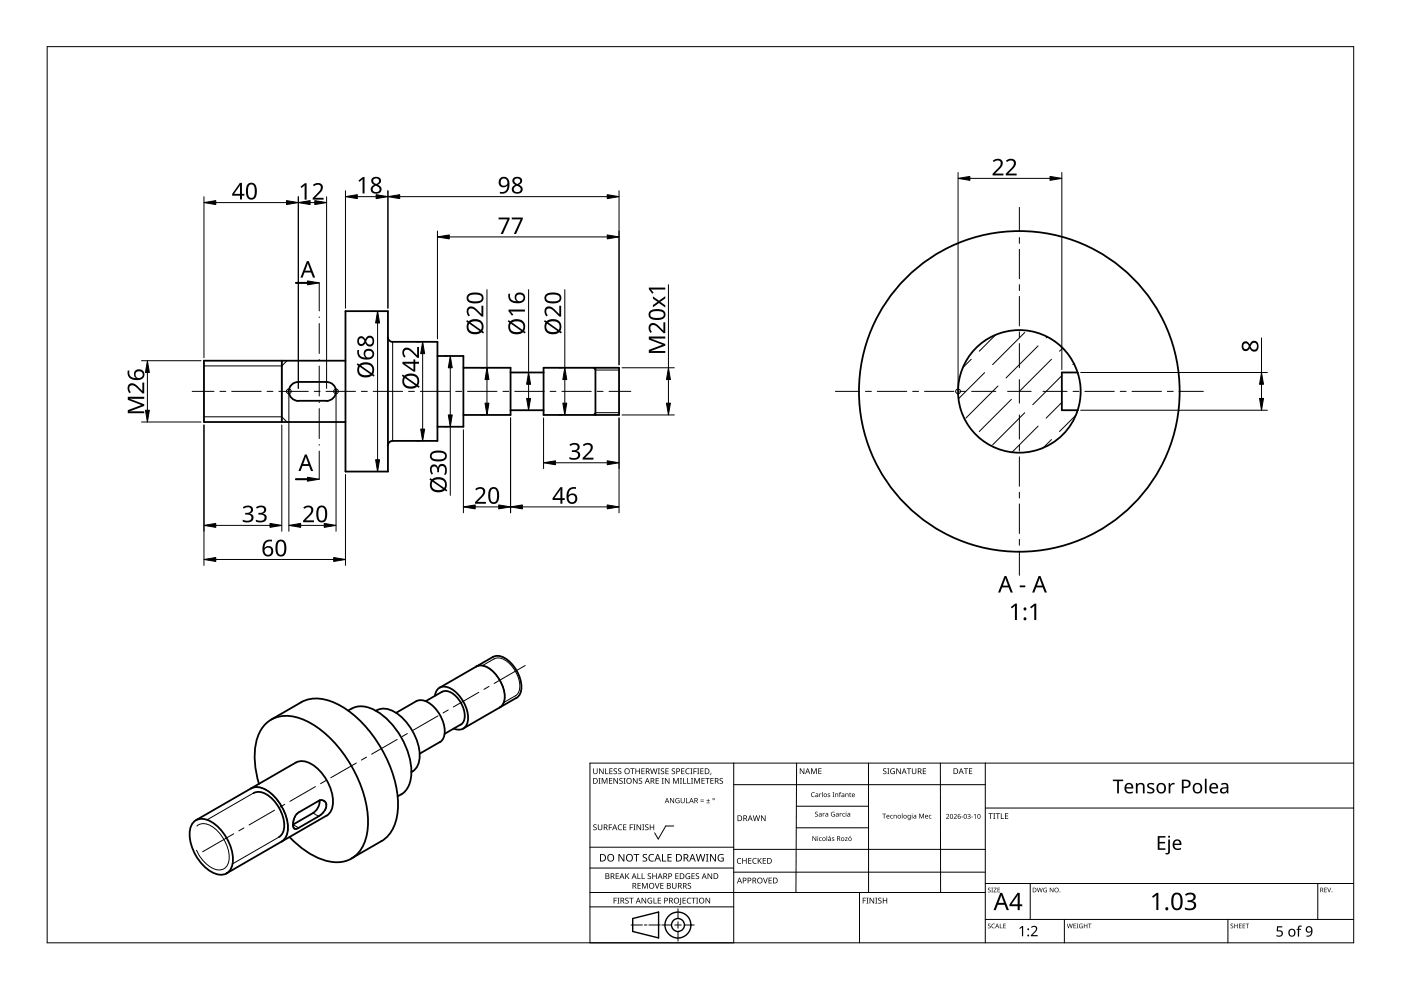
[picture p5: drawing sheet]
<svg xmlns="http://www.w3.org/2000/svg" width="297mm" height="210mm" viewBox="0 0 297 210" stroke-linecap="round" stroke-linejoin="round" font-family="sans-serif">
<g fill="none" stroke="#000" stroke-width=".38">
<path d="M73.2 76.5h-30v13h30M73.2 66h9v34h-9zM82.2 71.5a1.07 1.07 0 0 0 1 1M83.2 72.5h9.5v21h-9.5M92.7 75.5h5.5v15h-5.5M98.2 78h10v10h-10M108.2 79h7M115.2 78h16v10h-16zM228.5 79h-3.4v8h3.4M63.2 85a2.02 2.02 0 0 1-2-2 2.02 2.02 0 0 1 2-2h6a2.01 2.01 0 0 1 2 2 2.01 2.01 0 0 1-2 2M69.2 85h-6M83.2 93.5a1.04 1.04 0 0 0-1 1"/>
<path d="M108.2 87h7M63.8 148.9a8 8 0 0 1 8 .5 26.5 26.5 0 0 1 12.2 17.4 12.4 12.4 0 0 1-1.5 10.2l-1.6 1.4M63.9 148.9l-6.4 3.7M74.5 150.3a5.2 5.2 0 0 1 5.3 .5 16.2 16.2 0 0 1 7.4 13.9 5 5 0 0 1-2.2 3.8M74.6 150.2l-.8 .5M79.7 150.7a3.6 3.6 0 0 1 4 .3 11.7 11.7 0 0 1 5.2 10 3.3 3.3 0 0 1-1.5 2.6M88.2 148.7a3.4 3.4 0 0 1 3.9 1.3 6.7 6.7 0 0 1 1.9 6.4l-.7 1M88.3 148.7l-4.3 2.4M92.2 147.5a2.08 2.08 0 0 1 1.3-1.8 2.08 2.08 0 0 1 2.2 .4 7.7 7.7 0 0 1 3.5 6.8 2.02 2.02 0 0 1-3 1.6M93.2 145.8l11.3-6.5a3.4 3.4 0 0 1 3.9 1.3 6.7 6.7 0 0 1 1.9 6.4l-.8 1M93.3 157.3l-4.3 2.5M93.7 146.7a2.69 2.69 0 0 1 3.1 1 5.4 5.4 0 0 1 1.5 5.2l-.6 .7"/>
<path d="M93.7 146.7l-3.4 2M97.7 153.6l-3.4 2M109.5 147.9l-11.3 6.6M41 174.3a2.96 2.96 0 0 1 3.8-.1 10 10 0 0 1 4.5 8.8 2.57 2.57 0 0 1-3.8 2.2 9.5 9.5 0 0 1-5.2-9.6zM54.9 166.2a15.8 15.8 0 0 1 0-10.6 6.3 6.3 0 0 1 8.1-3.5 21.4 21.4 0 0 1 11.5 10.3 21.4 21.4 0 0 1 3.1 15.1 6.4 6.4 0 0 1-8.1 5.1 16.8 16.8 0 0 1-8.1-5.1M62.1 174.9h.1M67.7 169.7a2.97 2.97 0 0 1-1.4 2.7l-4.2 2.4M67.8 169.7a1.16 1.16 0 0 1 1.3 .5 1.16 1.16 0 0 1-.1 1.4l-1.1 1.3-4.6 2.6a.69 .69 0 0 1-.8 .2 .69 .69 0 0 1-.4-.8M67.8 169.7l-4.8 2.8-.6 1.1-.3 1.3M69.3 172.9a3.7 3.7 0 0 0 1.3-3.8 9.9 9.9 0 0 0-5.3-7.5 2.89 2.89 0 0 0-2.6 .1l-21.2 12.2M69.3 172.9l-21.3 12.3M80.9 178.3l-6.4 3.7"/>
<path d="M85.1 168.4l-.8 .4M87.4 163.6l-.2 .1"/>
<circle cx="216.1" cy="83" r="34"/>
<circle cx="216.1" cy="83" r="13"/>
</g>
<path d="M59.7 76.5v13M83.2 72.5v21M126.2 78v10M101 141.3a3.4 3.4 0 0 1 3.8 1.3 6.7 6.7 0 0 1 2 6.5l-.8 .9M53.2 167.2a3.6 3.6 0 0 1 4 .8 10.1 10.1 0 0 1 3.8 8.2 2.92 2.92 0 0 1-1.3 2.2M62.1 174.8l1.2 .7M66.4 172.4l1.2 .7" fill="none" stroke="#000" stroke-width=".21"/>
<path d="M60.9 76.5l-1.2 1.1h-16.5M125.8 78l.4 .5h5M43.2 88.4h16.5l1.2 1.1M131.2 87.5h-5l-.4 .5M104.8 139.7l-2.5 1.4M109.3 147.5l-2.5 1.4M53.8 168.1l-9.9 5.7M59.2 177.5l-9.9 5.7" fill="none" stroke="#000" stroke-width=".21"/>
<path d="M59.7 76.5v13M126.2 78v10M101 141.3a3.4 3.4 0 0 1 3.8 1.3 6.7 6.7 0 0 1 2 6.5l-.8 .9M53.2 167.2a3.6 3.6 0 0 1 4 .8 10.1 10.1 0 0 1 3.8 8.2 2.92 2.92 0 0 1-1.3 2.2M53.8 168.2a3.2 3.2 0 0 1 3.6 .9 8.1 8.1 0 0 1 2.7 6.9l-.5 1.1-.5 .4" fill="none" stroke="#000" stroke-width=".38"/>
<path d="M104.7 139.7a3 3 0 0 1 3.5 1.2 6.1 6.1 0 0 1 1.8 5.8l-.7 .8M41.7 175.1a2.48 2.48 0 0 1 3.4 .2 8.1 8.1 0 0 1 3.4 7.5 2.16 2.16 0 0 1-3.4 1.3 8.1 8.1 0 0 1-3.4-3.8" fill="none" stroke="#000" stroke-width=".21"/>
<g fill="none" stroke="#000" stroke-width=".21">
<path d="M205.9 76.2l-1.8 1.7M208.8 79l-5.6 5.5M211.1 71l-3.5 3.5M217.3 70.5l-6.8 6.8M220.1 73.3l-6.8 6.8M222 71.4l-.2 .2M222.9 76.2l-6.8 6.8M225.1 79.7l-6.1 6.1M225.3 73.8l-.7 .7M227.7 77.1l-.2 .2M211.6 81.8l-6.8 6.9M214.4 84.7l-6.8 6.8"/>
<path d="M217.3 87.5l-6.8 6.8M220.1 90.4l-5.5 5.5M222.9 93.2l-1.7 1.8M225.1 85.3l-3.3 3.4M228.1 88l-3.5 3.5"/>
</g>
<path d="M10 9.9h277v190h-277z" fill="none" stroke="#000" stroke-width=".21"/>
<g fill="none" stroke="#000" stroke-width=".21">
<path d="M125.1 179.6h30.5M142.8 175.1h-1.6l-1.6 2.8-.8-1.3M155.6 166.4h53.3M155.6 161.8v38.1h-30.5v-38.1h161.9M168.9 161.8l-.1 27.4M184.1 161.8l.1 27.4M184.1 170.9h-15.3M184.1 175.5h-15.3M199.4 161.8v27.4M208.9 161.8v38.1M287 171.3h-78.1M125.1 192.3h30.5"/>
<path d="M125.1 189.2h83.8M133.8 196.1h2.4M136.6 196.1h.6M140 196.1h-2.4M140.3 196.1h2.1M143.1 196.1h1.3M143.7 195.4v1.4M143.7 197.5v2M143.7 192.7v2M147.2 196.1h-2.1M155.5 184.9h53.4M155.6 180.1h53.3"/>
<path d="M155.6 184h-30.5M182.2 189.2v10.7M218.4 187.3v7.6M225.7 194.9v5M260.3 194.9v5M279.4 187.3v7.6M287 194.9h-78.1M287 187.3h-78.1"/>
</g>
<g fill="#000">
<path d="M125.8 174.9l.5-.1h.2l-.1 .2a.25 .25 0 0 0-.3-.1 .25 .25 0 0 0 0 .4 .42 .42 0 0 1 .4 .5 .42 .42 0 0 1-.7 .2v-.1a.27 .27 0 0 0 .5 0 .27 .27 0 0 0-.1-.4l-.4-.2zM125.8 162.9h.1v.8a.32 .32 0 0 0 .3 .3 .32 .32 0 0 0 .3-.3v-.8h.2v.8a.47 .47 0 0 1-.5 .4 .47 .47 0 0 1-.4-.4zM126.9 165h.4l-.1 .1v1l.1 .1h-.4l.1-.1v-1zM126.8 174.8h.1v.8a.32 .32 0 0 0 .3 .3 .32 .32 0 0 0 .3-.3v-.8h.2v.8a.47 .47 0 0 1-.5 .4 .47 .47 0 0 1-.4-.4zM127 162.9h.2l.6 1v-1h.2v1.2h-.2l-.7-1 .1 1h-.2zM127.6 165h.2l.4 1 .4-1h.2v1.2h-.2v-1.1l-.4 1.1h-.1l-.4-1.1v1.1h-.1zM128.3 162.9h.2v1.1h.5v.1h-.7zM129.1 174.8h.7v.1h-.6v.5h.5v.1h-.5v.5h-.1zM129.1 165h.7v.1h-.5v.4h.5v.1h-.5v.4h.5v.2h-.7zM129.2 162.9h.7v.1h-.5v.4h.4v.2h-.4v.4h.5v.1h-.7zM130.1 163l.5-.1 .2 .1v.1a.25 .25 0 0 0-.4-.1 .25 .25 0 0 0 0 .4 .42 .42 0 0 1 .4 .5 .42 .42 0 0 1-.7 .2v-.1a.27 .27 0 0 0 .5 0 .27 .27 0 0 0-.1-.4l-.4-.2zM130.1 165h.1l.7 1v-1h.1v1.2h-.2l-.6-1v1h-.1z"/>
<path d="M131.1 175l.5-.2 .3 .1-.1 .1a.49 .49 0 0 0-.7 .4 .49 .49 0 0 0 .8 .4 .57 .57 0 0 1-.8 0 .57 .57 0 0 1 0-.8zM131.1 163l.4-.1 .2 .1v.1a.25 .25 0 0 0-.4-.1 .25 .25 0 0 0 0 .4 .42 .42 0 0 1 .4 .5 .42 .42 0 0 1-.6 .2v-.1a.27 .27 0 0 0 .4 0 .27 .27 0 0 0-.1-.4l-.3-.2zM131.4 165.1l.4-.2 .2 .1v.1a.25 .25 0 0 0-.4-.1 .25 .25 0 0 0 0 .4l.4 .2v.4l-.4 .2-.3-.1 .1-.1a.27 .27 0 0 0 .4 .1 .27 .27 0 0 0-.1-.4l-.4-.3zM132.2 165h.4l-.1 .1v1l.1 .1h-.4l.1-.1v-1zM132.1 174.8h.7v.1h-.5v.4h.5v.1h-.5v.5h.5v.1h-.7zM133.5 174.8h.7v.1h-.5v.5h.5v.1h-.5v.5h-.2zM133.6 162.9h.9v.1h-.3v1.1h-.2v-1.1h-.4zM134.3 174.8h.4l-.1 .1v1l.1 .1h-.4l.1-.1v-1zM134.2 165h.2l.6 1v-1h.2v1.2h-.2l-.7-1v1h-.1zM134.7 162.9h.2v.5h.6v-.5h.2v1.2h-.2v-.5h-.6v.5h-.2zM135 174.8h.1l.7 1v-1h.1v1.2h-.2l-.6-1v1h-.1zM135.5 165.1l.4-.2 .2 .1v.1a.25 .25 0 0 0-.4-.1 .25 .25 0 0 0 0 .4l.4 .2v.4l-.4 .2-.3-.1 .1-.1a.27 .27 0 0 0 .4 .1 .27 .27 0 0 0-.1-.4l-.3-.3z"/>
<path d="M136.2 174.8h.4l-.1 .1v1l.1 .1h-.4l.1-.1v-1zM136 162.9h.7v.1h-.6v.4h.5v.2h-.5v.4h.6v.1h-.7zM136.8 174.9l.4-.1h.3l-.1 .2a.25 .25 0 0 0-.3-.1 .25 .25 0 0 0 0 .4 .42 .42 0 0 1 .4 .5 .42 .42 0 0 1-.7 .2v-.1a.27 .27 0 0 0 .5 0 .27 .27 0 0 0-.1-.4l-.4-.2zM137.8 174.8h.1v.5h.6v-.5h.2v1.2h-.2v-.6h-.6v.6h-.1zM137.8 162.9h.2l.3 1 .2-1h.2l.3 1 .2-1h.2l-.3 1.2h-.2l-.3-1-.3 1h-.1zM139 165h.7v.1h-.5v.4h.5v.1h-.5v.4h.5v.2h-.7zM139.5 162.9h.4l-.1 .1v1l.1 .1h-.4l.1-.1v-1zM140.3 165h.4l-.1 .1v1l.1 .1h-.4l.1-.1v-1zM140.1 163l.5-.1 .2 .1v.1a.25 .25 0 0 0-.4-.1 .25 .25 0 0 0 0 .4 .42 .42 0 0 1 .4 .5 .42 .42 0 0 1-.7 .2l.1-.1a.27 .27 0 0 0 .4 0 .27 .27 0 0 0-.1-.4l-.4-.2zM141.1 162.9h.7v.1h-.6v.4h.5v.2h-.5v.4h.6v.1h-.7zM141 165h.1l.7 1v-1h.1v1.2h-.1l-.7-1v1h-.1zM142.1 169.2h.1l.6 .9v-.9h.1v1.1h-.1l-.6-.9v.9h-.1z"/>
<path d="M142.5 163l.4-.1 .2 .1v.1a.25 .25 0 0 0-.4-.1 .25 .25 0 0 0 0 .4 .42 .42 0 0 1 .4 .5 .42 .42 0 0 1-.6 .2v-.1a.27 .27 0 0 0 .4 0 .27 .27 0 0 0-.1-.4l-.4-.2zM142.7 165h.2l.4 1 .4-1h.2v1.2h-.1v-1.1l-.4 1.1h-.2l-.4-1.1v1.1h-.1zM143.3 169.3l.5-.1 .3 .1-.1 .1a.45 .45 0 0 0-.7 .3 .45 .45 0 0 0 .6 .5v-.4h-.2v-.1h.4v.6a.6 .6 0 0 1-.8-.2 .6 .6 0 0 1 0-.8zM144.2 165h.4l-.2 .1v1l.2 .1h-.4l.1-.1v-1zM144.8 165h.2v1h.5v.2h-.7zM144.4 162.9h.7v.1h-.5v.4h.5v.2h-.5v.4h.5v.1h-.7zM144.3 169.2h.2v.7a.28 .28 0 0 0 .2 .3 .28 .28 0 0 0 .3-.3v-.7h.2v.7a.42 .42 0 0 1-.5 .4 .42 .42 0 0 1-.4-.4zM145.5 169.2h.1v1h.5v.1h-.6zM145.7 165h.2v1h.5v.2h-.7zM145.5 163.1l.3-.2 .4 .1v.1l-.3-.1a.49 .49 0 0 0-.4 .7 .49 .49 0 0 0 .7 .3 .57 .57 0 0 1-.8-.1 .57 .57 0 0 1 0-.8zM146.4 162.9h.4l-.1 .1v1l.1 .1h-.4l.1-.1v-1zM146.5 165h.5l-.2 .1v1l.2 .1h-.5l.2-.1v-1z"/>
<path d="M147 162.9h.7v.1h-.5v.5h.5v.1h-.5v.5h-.2zM147.2 165h.2l.4 1 .4-1h.2v1.2h-.2l.1-1.1-.5 1.1h-.1l-.4-1.1v1.1h-.1zM147.8 162.9h.5l-.2 .1v1l.2 .1h-.5l.2-.1v-1zM148.5 169.9h.7v.1h-.7zM148.5 169.5h.7v.2h-.7zM148.5 162.9h.7v.1h-.6v.4h.5v.2h-.5v.4h.6v.1h-.7zM148.7 165h.7v.1h-.5v.4h.5v.1h-.5v.4h.5v.2h-.7zM149.8 170.2h.7v.1h-.7zM149.5 165h.9v.1h-.3v1.1h-.2v-1.1h-.4zM150.1 169.4l.1 .3h.3l-.3 .1v.3l-.1-.3h-.3l.3-.1zM150.7 163.9h.1l-.2 .4zM150.6 165h.7v.1h-.5v.4h.5v.1h-.5v.4h.5v.2h-.7z"/>
<path d="M152.6 165.1l.4-.2 .3 .1-.1 .1a.25 .25 0 0 0-.4-.1 .25 .25 0 0 0 0 .4l.4 .2 .1 .4-.4 .2-.4-.1 .1-.1a.27 .27 0 0 0 .5 .1 .27 .27 0 0 0-.1-.4l-.4-.3zM159.6 172.9h.2l.2 1 .3-1h.2l.2 1 .3-1h.2l-.4 1.2h-.1l-.3-1-.3 1h-.2zM161.3 172.9h.2l.7 1v-1h.1v1.2h-.2l-.6-1v1h-.2zM169.6 162.9h.2l.6 1v-1h.1v1.2h-.1l-.7-1v1h-.1zM172.1 168.1l.4-.1h.2v.1a.41 .41 0 0 0-.6 .4 .41 .41 0 0 0 .6 .4 .48 .48 0 0 1-.7-.1 .48 .48 0 0 1 .1-.7zM172 162.9h.2l.4 1 .3-1h.3v1.2h-.2v-1l-.4 1h-.1l-.4-1.1v1.1h-.1zM172.3 177.3h.1l.5 .8v-.8h.2v1h-.2l-.5-.8v.8h-.1zM172.9 172.2l.3-.1 .2 .1v.1a.25 .25 0 0 0-.4-.1 .25 .25 0 0 0 0 .3 .25 .25 0 0 0 .3 .1l.1 .1a.33 .33 0 0 1-.1 .5 .33 .33 0 0 1-.5-.2 .25 .25 0 0 0 .4 .1 .25 .25 0 0 0 0-.4l-.4-.2zM173.3 177.5h.1v.8h-.1zM173.7 177.6l.4-.1 .1 .2a.28 .28 0 0 0-.4 .2 .28 .28 0 0 0 .4 .3 .36 .36 0 0 1-.5 0 .36 .36 0 0 1 0-.6zM173.7 168.2l.1 .2 .4-.2-.3 .3-.1 .5h-.1zM173.5 162.9h.7v.1h-.5v.4h.4v.1h-.4v.5h.5v.1h-.7z"/>
<path d="M174.3 167.9h.1v1.1h-.1zM174.4 172.4l.2 .1 .3-.1-.3 .2v.5h-.2zM175.2 177.2h.2v1.1h-.2zM175.9 177.2h.2l-.3 .2zM175.5 168.3h.5h-.4l.1 .2a.28 .28 0 0 1 .3 .2 .28 .28 0 0 1-.2 .3 .28 .28 0 0 1-.3-.1h.3a.2 .2 0 0 0 0-.3 .2 .2 0 0 0-.2 0zM176.3 172.2l.4-.1 .3 .1h-.1a.42 .42 0 0 0-.6 .4 .42 .42 0 0 0 .6 .4v-.3l-.2-.1h.3v.5a.56 .56 0 0 1-.7-.1 .56 .56 0 0 1 0-.8zM176.5 168h.4l-.1 .9 .1 .1h-.4l.1-.1zM176.4 177.6h.5l-.4 .1v.1a.28 .28 0 0 1 .4 .1 .28 .28 0 0 1-.2 .4 .28 .28 0 0 1-.3-.1h.3a.2 .2 0 0 0 0-.2 .2 .2 0 0 0-.2-.1zM177.1 168.2l.1 .1a.29 .29 0 0 1 .3-.1 .29 .29 0 0 1 .2 .3v.5h-.1v-.5a.21 .21 0 0 0-.3-.2 .21 .21 0 0 0-.1 .3v.4h-.1zM178 168l.4-.1-.3 .2 .2 .2h-.2v.7h-.1v-.7h-.1zM178 172.4l.2 .1 .3-.1-.3 .2v.5h-.2zM178.7 172.5l.3-.1 .1 .1a.28 .28 0 0 0-.4 .3 .28 .28 0 0 0 .4 .2l-.1 .1-.3-.1z"/>
<path d="M179.3 172.4h.1v.7h-.1zM179.2 177.5h.5l-.4 .7 .4 .1h-.5l.4-.7zM179.2 168.2l.2 .1a.29 .29 0 0 1 .3-.1 .29 .29 0 0 1 .2 .3v.5h-.1v-.5a.21 .21 0 0 0-.3-.2 .21 .21 0 0 0-.1 .3v.4h-.2zM180.2 177.2h.2l-.3 .2zM180.2 168.1l.1 .1h.2l-.2 .1v.5l.2 .2-.3-.1-.2-.6zM187.1 172.5h.7v.1h-.3v.9h-.1v-.9h-.3zM187.3 163l.4-.1 .2 .1v.1a.25 .25 0 0 0-.4-.1 .25 .25 0 0 0 0 .4 .42 .42 0 0 1 .4 .5 .42 .42 0 0 1-.6 .2v-.1a.27 .27 0 0 0 .4 0 .27 .27 0 0 0-.1-.4l-.3-.2zM188.1 162.9h.5l-.2 .1v1l.2 .1h-.5l.2-.1v-1zM188.8 172.9l.4-.1 .1 .1a.28 .28 0 0 0-.4 .3 .28 .28 0 0 0 .4 .2 .36 .36 0 0 1-.6 0 .36 .36 0 0 1 .1-.5zM188.9 163.1l.5-.2 .3 .1v.1a.5 .5 0 0 0-.8 .4 .5 .5 0 0 0 .7 .5v-.4h-.3v-.1h.4v.6a.66 .66 0 0 1-.8-.1 .66 .66 0 0 1 0-.9zM189.5 172.8l.1 .1a.29 .29 0 0 1 .3-.1 .29 .29 0 0 1 .2 .2v.5h-.1v-.4a.21 .21 0 0 0-.3-.2 .21 .21 0 0 0-.1 .2v.4h-.1zM190 162.9h.2l.7 1-.1-1h.2v1.2h-.2l-.6-1v1h-.2z"/>
<path d="M191.2 172.5h.1v1h-.1zM192.3 162.9h.9v.1h-.4v1.1h-.2v-1.1h-.3zM193.3 172.8h.2v.7h-.2zM193.3 162.9h.2v.8a.32 .32 0 0 0 .3 .3 .32 .32 0 0 0 .3-.3v-.8h.2v.8a.47 .47 0 0 1-.5 .4 .47 .47 0 0 1-.5-.4zM194.9 172.5h.2l.3 .9 .3-.9h.2v1h-.1v-.8l-.5 .8-.3-.9v.9h-.1zM195.7 162.9h.6v.1h-.5v.4h.5v.2h-.5v.4h.5v.1h-.6zM197 172.9l.3-.1 .1 .1a.28 .28 0 0 0-.3 .3 .28 .28 0 0 0 .4 .2 .36 .36 0 0 1-.6 0 .36 .36 0 0 1 .1-.5zM200.6 172.7a.37 .37 0 0 1 .6 0 .37 .37 0 0 1-.2 .6l-.3 .2h.6v.1h-.7l.2-.4a.27 .27 0 0 0 .3-.3 .27 .27 0 0 0-.4-.2zM202.2 172.7a.37 .37 0 0 1 .6 0 .37 .37 0 0 1-.2 .6l-.2 .2h.5v.1h-.7l.3-.4a.27 .27 0 0 0 .3-.3 .27 .27 0 0 0-.5-.2zM203.8 173.2h.4v.1h-.4zM204.4 162.9h.9v.1h-.4v1.1h-.2v-1.1h-.3zM205.1 172.7a.32 .32 0 0 1 .5-.2 .32 .32 0 0 1 0 .6h-.1a.33 .33 0 0 1 .2 .5 .33 .33 0 0 1-.6-.2 .26 .26 0 0 0 .4 .2 .26 .26 0 0 0 0-.4l-.2-.2a.23 .23 0 0 0 .3-.1 .23 .23 0 0 0-.1-.3 .23 .23 0 0 0-.3 .2z"/>
<path d="M205.9 173.2h.4v.1h-.4zM205.4 162.9h.7v.1h-.5v.4h.5v.1h-.5v.5h.5v.1h-.7zM206.5 172.8l.3-.2v1h-.1v-.9zM209.6 172.4h.9v.2h-.4v1h-.1v-1h-.4zM210.6 172.4h.4l-.1 .1v1l.1 .1h-.4l.1-.1v-1zM211.1 172.4h.9v.2h-.4v1h-.1v-1h-.4zM212.2 172.4h.2v1.1h.5v.1h-.7zM213.1 172.4h.7v.2h-.6v.3h.5v.2h-.5v.4h.6v.1h-.7zM235.9 165.3h2.2v.3h-.9v2.6h-.3v-2.6h-1zM240.8 166h.3l.1 .3a.83 .83 0 0 1 .9-.3 .83 .83 0 0 1 .6 .8v1.4h-.4v-1.4a.59 .59 0 0 0-.7-.5 .59 .59 0 0 0-.4 .8v1.1h-.4zM243.3 166.2a1.29 1.29 0 0 1 1.4-.1l-.1 .3-.5-.1a.35 .35 0 0 0-.5 .1 .35 .35 0 0 0 .4 .5l.1 .1a.66 .66 0 0 1 .7 .7 .66 .66 0 0 1-.9 .6l-.7-.2v-.3l.7 .2 .5-.2v-.3l-.7-.3a.58 .58 0 0 1-.4-1zM247.8 166h.3v.4l.4-.4h.6l-.1 .3-.5 .1-.3 .3-.1 1.5h-.3z"/>
<path d="M130.1 190.3h.7v.2h-.5v.4h.4v.1h-.4v.6h-.2zM130.5 185.2h.7v.1h-.5v.4h.5v.1h-.5v.4h.5v.2h-.7zM130.9 190.3h.4l-.1 .2v.9l.1 .2h-.4l.1-.2v-.9zM131.1 181.1h.3l.8 1.3v-1.3h.2v1.6h-.3l-.8-1.4v1.4h-.2zM132.6 190.5l.4-.2 .3 .1-.1 .1a.25 .25 0 0 0-.4-.1 .25 .25 0 0 0 0 .4 .4 .4 0 0 1 .5 .3 .4 .4 0 0 1-.3 .5 .4 .4 0 0 1-.5-.2h.1a.27 .27 0 0 0 .5 .1 .27 .27 0 0 0-.1-.5l-.4-.2zM132.6 185.2h.1v.6l.6-.6h.1l-.4 .5 .5 .7h-.2l-.5-.6-.1 .6h-.1zM133.4 190.3h.9v.2h-.4v1.1h-.1v-1.1h-.4zM134.3 181.1h1.2v.2h-.5v1.4h-.2v-1.4h-.5zM135.2 185.2h.1v1h.5v.2h-.6zM135.2 187.2h.6v.1h-.5v.4h.5v.2h-.5v.4h.5v.1h-.6zM136 185.2h.2v1h.5v.2h-.7zM136.1 187.2h.2l.4 1 .4-1h.2v1.2h-.1v-1l-.4 1h-.2l-.4-1 .1 1h-.2z"/>
<path d="M136 190.3h.2l.7 1.1-.1-1.1h.2v1.3h-.2l-.6-1v1h-.2zM136.3 181.2l.4-.1h.5l-.2 .2a.33 .33 0 0 0-.5 .1 .33 .33 0 0 0 .4 .4 .49 .49 0 0 1 .3 .7 .49 .49 0 0 1-.8 .2l-.2-.1v-.2l.3 .1a.35 .35 0 0 0 .5-.2 .35 .35 0 0 0-.4-.4l-.3-.3zM137.4 190.5l.6-.2 .3 .1-.1 .1a.5 .5 0 0 0-.8 .4 .5 .5 0 0 0 .7 .5v-.3h-.3v-.2h.5v.6a.66 .66 0 0 1-.9-.1 .66 .66 0 0 1 0-.9zM137.4 185.3l.4-.2 .2 .1v.1a.25 .25 0 0 0-.4-.1 .25 .25 0 0 0 0 .4 .42 .42 0 0 1 .4 .6 .42 .42 0 0 1-.6 .2v-.2a.27 .27 0 0 0 .4 .1 .27 .27 0 0 0-.1-.4l-.3-.3zM137.7 181.3l.4-.2h.6l-.1 .2-.4-.1a.64 .64 0 0 0-.5 .9 .64 .64 0 0 0 .9 .3v.2a.83 .83 0 0 1-1-.3 .83 .83 0 0 1 .1-1zM138.6 190.3h.1v1.1h.5v.2h-.6zM138.8 187.2h.2l.3 1.1 .4-1.1h.1l-.4 1.2h-.1zM138.3 185.2h.2v.5h.6v-.5h.1v1.2h-.1v-.6h-.6v.6h-.2zM139.5 190.3h.6v.2h-.5v.4h.5v.1h-.5v.4h.5v.2h-.6zM140.4 181.1h.2v1.4h.7v.2h-.9zM140 187.2h.7v.1h-.5v.4h.5v.2h-.5v.4h.5v.1h-.7zM141.5 181.1h.9v.2h-.7v.4h.7v.2h-.7v.6h.7v.2h-.9z"/>
<path d="M142.5 187.2h.1v.8a.32 .32 0 0 0 .4 .3 .32 .32 0 0 0 .3-.3v-.8h.1v.8a.47 .47 0 0 1-.4 .4 .47 .47 0 0 1-.5-.4zM143.2 185.2h.7v.1h-.6v.4h.5v.1h-.5v.4h.6v.2h-.7zM144.2 190.3h.2v1.3l-.1 .2-.3 .1v-.2l.2-.1zM144.7 190.3h.7v.2h-.5v.4h.5v.1h-.5v.4h.5v.2h-.7zM145.5 185.3l.4-.2 .4 .1-.1 .1a.5 .5 0 0 0-.7 .4 .5 .5 0 0 0 .7 .5v-.3h-.3v-.2h.4v.6a.66 .66 0 0 1-.9-.1 .66 .66 0 0 1 .1-.9zM145.8 190.5l.3-.2 .4 .1v.1h-.3a.49 .49 0 0 0-.4 .6 .49 .49 0 0 0 .7 .3 .57 .57 0 0 1-.8 0 .57 .57 0 0 1 0-.8zM145.9 187.3l.4-.1 .2 .1v.1a.25 .25 0 0 0-.4-.1 .25 .25 0 0 0 0 .4l.4 .2v.3l-.4 .2h-.3l.1-.1a.27 .27 0 0 0 .4 0 .27 .27 0 0 0-.1-.4l-.4-.2zM146.6 190.3h.9v.2h-.4v1.1h-.1v-1.1h-.4zM146.6 185.2h.7v.1h-.5v.4h.5v.1h-.5v.4h.5v.2h-.7zM147.6 190.3h.4l-.1 .2v.9l.1 .2h-.4l.1-.2v-.9zM147.6 185.3l.4-.2 .2 .1v.1a.25 .25 0 0 0-.4-.1 .25 .25 0 0 0 0 .4 .42 .42 0 0 1 .4 .6 .42 .42 0 0 1-.7 .2l.1-.2a.27 .27 0 0 0 .4 .1 .27 .27 0 0 0-.1-.4l-.4-.3zM147.5 181.1h.2l.4 1.3 .3-1.3h.2l.4 1.3 .3-1.3h.2l-.4 1.6h-.2l-.4-1.4-.3 1.4h-.2z"/>
<path d="M149.7 181.1h.5l-.2 .1v1.3l.2 .2h-.5l.1-.2v-1.3zM149.6 190.3h.2l.6 1.1v-1.1h.2v1.3h-.2l-.7-1v1h-.1zM150 185.2h.2l.6 1v-1h.2v1.2h-.2l-.6-1v1h-.2zM150.5 181.1h.3l.8 1.3v-1.3h.2v1.6h-.2l-.9-1.4v1.4h-.2zM152.4 181.3l.7-.2h.3l-.1 .2a.65 .65 0 0 0-1 .5 .65 .65 0 0 0 .9 .7v-.5h-.3v-.2h.5v.8a.86 .86 0 0 1-1.1-.2 .86 .86 0 0 1 .1-1.1zM156.4 182.1l.3-.2 .5 .1-.1 .1-.3-.1a.49 .49 0 0 0-.4 .7 .49 .49 0 0 0 .7 .3 .57 .57 0 0 1-.8-.1 .57 .57 0 0 1 0-.8zM157.4 181.9h.1v.5h.7v-.5h.1v1.2h-.1v-.5h-.7v.5h-.1zM158.6 181.9h.7v.2h-.5v.3h.5v.2h-.5v.4h.5v.1h-.7zM159.7 182.1l.3-.2 .4 .1v.1l-.3-.1a.49 .49 0 0 0-.4 .7 .49 .49 0 0 0 .7 .3 .57 .57 0 0 1-.8-.1 .57 .57 0 0 1 0-.8zM160.7 181.9h.1v.6l.5-.6h.2l-.5 .5 .5 .7h-.1l-.5-.5-.1 .5h-.1zM161.8 186.1h.1l.4 1 .3-1h.2l-.4 1.2h-.2zM161.7 181.9h.7v.2h-.5v.3h.5v.2h-.5v.4h.5v.1h-.7z"/>
<path d="M163 186.1h.6v.1h-.5v.4h.5v.1h-.5v.5h.5v.1h-.6zM182.9 190.3h.7v.2h-.5v.4h.5v.1h-.5v.6h-.2zM183.7 190.3h.4l-.1 .2v.9l.1 .2h-.4l.1-.2v-.9zM184.4 190.3h.1l.7 1v-1h.1v1.3h-.1l-.7-1v1h-.1zM185.6 190.3h.4l-.1 .2v.9l.1 .2h-.4l.1-.2v-.9zM186.2 190.5l.5-.2 .2 .1v.1a.25 .25 0 0 0-.4-.1 .25 .25 0 0 0 0 .4l.4 .2v.4l-.4 .2-.3-.1v-.1a.27 .27 0 0 0 .5 .1 .27 .27 0 0 0-.1-.5l-.4-.2zM187.2 190.3h.1v.6h.6v-.6h.2v1.3h-.2v-.6h-.6v.6h-.1zM209.5 188.3l.3-.1 .2 .2a.24 .24 0 0 0-.3-.1 .24 .24 0 0 0-.1 .3 .24 .24 0 0 0 .3 .1l.2 .2-.1 .2-.4 .1-.2-.2a.23 .23 0 0 0 .4 .2 .23 .23 0 0 0 0-.4l-.3-.2zM209.5 195.9l.3-.1 .2 .2a.24 .24 0 0 0-.3-.1 .24 .24 0 0 0-.1 .3 .24 .24 0 0 0 .3 .1 .31 .31 0 0 1 0 .5 .31 .31 0 0 1-.5-.1 .23 .23 0 0 0 .4 .1 .23 .23 0 0 0 0-.4l-.3-.2zM210.2 188.2h.3l-.1 .1 .1 .9h-.3l.1-.1zM210.3 196l.4-.2 .2 .1v.1a.39 .39 0 0 0-.6 .3 .39 .39 0 0 0 .6 .4 .46 .46 0 0 1-.7-.1 .46 .46 0 0 1 .1-.6zM210.7 188.2h.6l-.5 .9h.5v.1h-.7l.5-.9h-.4z"/>
<path d="M212 195.8h.1v.9l.4 .1h-.5zM211.5 188.2h.5l-.4 .1v.3h.4l-.4 .1v.4l.4 .1h-.5zM212.7 195.8h.5l-.4 .1v.3h.4l-.4 .2v.3l.4 .1h-.5zM216.1 196.8l.6-.5h.2v2.2h-.2v-1.9l-.4 .4zM218.6 196.5a.76 .76 0 0 1 1.2 0 .76 .76 0 0 1-.3 1.2l-.6 .6h1.1v.2h-1.4v-.2l.7-.8a.52 .52 0 0 0 .3-.8 .52 .52 0 0 0-.9 0zM219.8 188.2h.2l.2 .8 .2-.8h.1l.3 .8 .2-.8h.1l-.3 1h-.1l-.2-.8-.3 .8h-.1zM221.3 188.3h.7h-.1a.4 .4 0 0 0-.6 .4 .4 .4 0 0 0 .6 .4v-.3l-.2-.1h.3v.5a.53 .53 0 0 1-.7-.2 .53 .53 0 0 1 0-.7zM222.6 188.2h.1l.5 .8v-.8h.1v1h-.1l-.5-.8v.8h-.1zM226.2 195.8h.1l.2 .9 .3-.9h.1l.2 .9 .2-.9h.1l-.2 1h-.1l-.3-.8-.2 .8h-.1zM227.6 195.8h.5l-.4 .1v.3h.4l-.4 .2v.3l.4 .1h-.5zM228.3 195.8h.3l-.1 .1 .1 .9h-.3l.1-.1zM228.9 196l.7-.1-.2 .1a.4 .4 0 0 0-.5 .3 .4 .4 0 0 0 .5 .4v-.3l-.2-.1h.4v.5a.53 .53 0 0 1-.7-.1 .53 .53 0 0 1 0-.7z"/>
<path d="M229.8 195.8h.1v.4h.5v-.4h.1v1h-.1v-.4h-.5v.4h-.1zM230.7 195.8h.7l-.3 .1v.9h-.1v-.9zM244.2 190.1l1-.8h.4v3.6h-.4v-3.1l-.7 .6zM245.5 177.3h1.6v.3h-1.3v.9h1.2v.3h-1.2v1.1h1.3v.3h-1.6zM247.7 178h.3v2.5a.62 .62 0 0 1-.9 .6v-.3h.4l.2-.2zM251.2 189.6a1.3 1.3 0 0 1 1.3-.4 1.3 1.3 0 0 1 1 1 .89 .89 0 0 1-.7 .9 .97 .97 0 0 1 .8 1 .97 .97 0 0 1-1.1 .9l-1.3-.2v-.4a1.29 1.29 0 0 0 1.9-.3 .74 .74 0 0 0-1-.8h-.3v-.4a.85 .85 0 0 0 .9-.1 .85 .85 0 0 0 .3-.8 1.07 1.07 0 0 0-1.5-.1zM260.9 195.9l.4-.1 .1 .2a.24 .24 0 0 0-.3-.1 .24 .24 0 0 0-.1 .3 .24 .24 0 0 0 .4 .1 .31 .31 0 0 1 0 .5 .31 .31 0 0 1-.5-.1 .23 .23 0 0 0 .3 .1 .23 .23 0 0 0 .1-.4l-.4-.2zM261.7 195.8h.1v.4h.5v-.4h.1v1h-.1v-.4h-.5v.4h-.1zM262.7 195.8h.5l-.4 .1v.3h.4l-.4 .2v.3l.4 .1h-.5zM263.5 195.8h.5l-.4 .1v.3h.4l-.4 .2v.3l.4 .1h-.5zM264.1 195.8h.7l-.3 .1v.9h-.1v-.9zM270.8 196.4h1.1v.2h-.9l-.1 .7 .4-.1a.73 .73 0 0 1 .7 1 .73 .73 0 0 1-1.1 .4l-.3-.1v-.3l.3 .1a.51 .51 0 0 0 .8-.3 .51 .51 0 0 0-.7-.5l-.3-.1z"/>
<path d="M275.3 196.4l.7-.1-.1 .2h-.3l-.1 .2-.1 .2h.5v.2h-.5v1.5h-.2v-1.5h-.3l.3-.2zM280.8 188.2h.5l-.4 .1v.3h.4l-.4 .1v.4l.4 .1h-.5zM281.4 188.2h.1l.3 .8 .3-.8h.1l-.3 1h-.1z"/>
<path d="M125.8 165h.3a.54 .54 0 0 1 .6 .6 .56 .56 0 0 1-.6 .6h-.3zM125.9 165.1v.9h.2a.43 .43 0 0 0 .5-.4 .41 .41 0 0 0-.5-.5z"/>
<path d="M128 174.8h.3a.35 .35 0 0 1 .5 .2 .35 .35 0 0 1-.3 .5l.4 .5h-.2l-.3-.5h-.2v.5h-.2zM128.2 174.9v.5h.1a.23 .23 0 0 0 .3-.2 .23 .23 0 0 0-.3-.3z"/>
<path d="M130.3 174.8h.1l.5 1.2h-.2l-.1-.4h-.5l-.2 .4h-.1zM130.3 175l-.2 .5h.4z"/>
<path d="M132.3 163.5a.61 .61 0 0 1 1.2 0 .61 .61 0 0 1-1.2 0zM132.7 163.1l-.1 .4a.45 .45 0 0 0 .5 .4 .45 .45 0 0 0 .3-.5 .45 .45 0 0 0-.5-.4z"/>
<path d="M132.7 165.6a.61 .61 0 0 1 1.2 0 .61 .61 0 0 1-1.2 0zM133.1 165.2a.47 .47 0 0 0-.1 .7 .47 .47 0 0 0 .7-.1 .45 .45 0 0 0 0-.6 .45 .45 0 0 0-.6 0z"/>
<path d="M136.9 162.9h.4a.35 .35 0 0 1 .4 .3 .35 .35 0 0 1-.2 .4l.3 .5h-.2l-.3-.5h-.2v.5h-.2zM137.1 163v.5h.2a.23 .23 0 0 0 .3-.2 .23 .23 0 0 0-.3-.3z"/>
<path d="M137.2 165h.1l.5 1.2h-.2l-.1-.4h-.5l-.1 .4h-.2zM137.2 165.1l-.2 .6h.4z"/>
<path d="M138 165h.3a.35 .35 0 0 1 .4 .2 .35 .35 0 0 1-.2 .4l.3 .6h-.2l-.3-.5h-.2v.5h-.1zM138.1 165.1v.4h.2a.23 .23 0 0 0 .3-.2 .23 .23 0 0 0-.3-.2z"/>
<path d="M141.4 169.2h.1l.4 1.1h-.1l-.2-.3h-.4l-.1 .3h-.2zM141.4 169.3l-.2 .5h.4z"/>
<path d="M143.4 162.9h.3a.41 .41 0 0 1 .5 .5 .41 .41 0 0 1-.6 .3v.4h-.2zM143.6 163v.5a.29 .29 0 0 0 .4-.2 .29 .29 0 0 0-.4-.3z"/>
<path d="M146.5 169.2h.2l.4 1.1h-.2l-.1-.3h-.4l-.2 .3h-.1zM146.6 169.3l-.2 .5h.4z"/>
<path d="M147.2 169.2h.3a.31 .31 0 0 1 .4 .2 .31 .31 0 0 1-.2 .4l.3 .5h-.1l-.3-.5h-.2v.5h-.2zM147.4 169.3v.4h.1a.21 .21 0 0 0 .3-.2 .21 .21 0 0 0-.3-.2z"/>
<path d="M149.4 162.9h.4a.61 .61 0 0 1 .6 .6 .61 .61 0 0 1-.6 .6h-.4zM149.6 163v1h.2a.48 .48 0 0 0 .4-.5 .48 .48 0 0 0-.4-.5z"/>
<path d="M151.1 169.4a.24 .24 0 0 1 .4 0 .24 .24 0 0 1-.4 0zM151.2 169.4a.15 .15 0 0 0 .3 0 .15 .15 0 0 0-.3 0z"/>
<path d="M151.6 165h.3a.35 .35 0 0 1 .4 .2 .35 .35 0 0 1-.2 .4l.3 .6h-.1l-.3-.5h-.3v.5h-.1zM151.7 165.1v.4h.2a.23 .23 0 0 0 .3-.2 .23 .23 0 0 0-.3-.2z"/>
<path d="M156.4 172.9h.3a.61 .61 0 0 1 .6 .6 .61 .61 0 0 1-.6 .6h-.3zM156.5 173v1h.2a.43 .43 0 0 0 .5-.5 .41 .41 0 0 0-.5-.5z"/>
<path d="M157.6 172.9h.4a.35 .35 0 0 1 .4 .2 .35 .35 0 0 1-.2 .4l.3 .6h-.2l-.3-.5h-.2v.5h-.2zM157.8 173v.5h.2a.23 .23 0 0 0 .2-.3 .23 .23 0 0 0-.3-.2z"/>
<path d="M159 172.9h.1l.5 1.2h-.2l-.1-.4h-.5l-.1 .4h-.2zM159 173l-.1 .6h.3z"/>
<path d="M171.2 162.9h.1l.5 1.2h-.2l-.1-.4h-.5l-.1 .4h-.2zM171.2 163.1l-.1 .5h.3z"/>
<path d="M172.9 168.3h.5l.1 .7-.2-.1a.26 .26 0 0 1-.3 .1 .26 .26 0 0 1-.1-.3 .26 .26 0 0 1 .3-.2h.1v-.1zM173 168.7a.19 .19 0 0 0 .2 .2 .19 .19 0 0 0 .1-.3z"/>
<path d="M173.7 172.4l.5 .1v.6l-.1-.1a.26 .26 0 0 1-.4 .2 .26 .26 0 0 1-.1-.4 .26 .26 0 0 1 .3-.1h.2l-.1-.2zM173.7 172.8v.1a.19 .19 0 0 0 .3 .2 .19 .19 0 0 0 .1-.3z"/>
<path d="M174.3 177.9a.38 .38 0 0 1 .7 0 .38 .38 0 0 1-.7 0zM174.5 177.9a.27 .27 0 0 0 .5 0 .27 .27 0 0 0-.5 0z"/>
<path d="M174.6 168.6a.38 .38 0 0 1 .7 0 .38 .38 0 0 1-.7 0zM174.8 168.6a.27 .27 0 0 0 .5 0 .27 .27 0 0 0-.5 0z"/>
<path d="M175.1 172.4l.4 .1 .1 .6-.1-.1a.26 .26 0 0 1-.4 .2 .26 .26 0 0 1-.1-.4 .26 .26 0 0 1 .3-.1h.2l-.1-.2zM175.1 172.8v.1a.19 .19 0 0 0 .3 .2 .19 .19 0 0 0 .1-.3z"/>
<path d="M175.6 177.6h.5l.1 .7-.1-.1a.26 .26 0 0 1-.4 .1 .26 .26 0 0 1-.1-.3 .26 .26 0 0 1 .3-.1l.2-.1-.1-.1zM175.7 178a.19 .19 0 0 0 .2 .2 .19 .19 0 0 0 .1-.3z"/>
<path d="M177.5 177.3h.3a.29 .29 0 0 1 .3 .2 .29 .29 0 0 1-.2 .4l.3 .4h-.1l-.3-.4h-.2v.4h-.1zM177.6 177.4v.4h.2a.2 .2 0 0 0 .2-.2 .2 .2 0 0 0-.2-.2z"/>
<path d="M177.3 172.4l.5 .1v.6l-.1-.1a.26 .26 0 0 1-.4 .2 .26 .26 0 0 1-.1-.4 .26 .26 0 0 1 .3-.1h.2l-.1-.2zM177.3 172.8v.2h.2l.2-.2z"/>
<path d="M178.5 168.3h.5v.7l-.1-.1a.26 .26 0 0 1-.4 .1 .26 .26 0 0 1-.1-.3 .26 .26 0 0 1 .4-.2h.1l-.1-.1zM178.6 168.7l-.1 .2h.2l.2-.3z"/>
<path d="M178.3 177.9a.38 .38 0 0 1 .7 0 .38 .38 0 0 1-.7 0zM178.4 177.9a.3 .3 0 0 0 .6 0 .3 .3 0 0 0-.6 0z"/>
<path d="M179.7 172.4l.5 .1v.6l-.1-.1a.26 .26 0 0 1-.3 .2 .26 .26 0 0 1-.2-.4 .26 .26 0 0 1 .4-.1h.1v-.2zM179.8 172.8v.2h.1l.2-.2z"/>
<path d="M179.8 177.9a.4 .4 0 0 1 .8 0 .4 .4 0 0 1-.8 0zM180 177.9a.27 .27 0 0 0 .5 0 .27 .27 0 0 0-.5 0z"/>
<path d="M180.7 168.3h.5l.1 .3h-.6l.1 .3h.4v.1l-.5-.1zM180.8 168.4l-.1 .1h.4l-.1-.2z"/>
<path d="M188 172.9h.5l.1 .3h-.5l.1 .2h.4a.37 .37 0 0 1-.6 0 .37 .37 0 0 1 0-.5zM188.1 172.9v.2h.4l-.2-.2z"/>
<path d="M190.3 173.2a.38 .38 0 0 1 .7 0 .38 .38 0 0 1-.7 0zM190.4 173.2a.3 .3 0 0 0 .6 0 .3 .3 0 0 0-.6 0z"/>
<path d="M191.6 162.9h.2l.4 1.2h-.1l-.2-.4h-.4l-.2 .4h-.1zM191.7 163.1l-.2 .5h.4z"/>
<path d="M191.5 173.2a.38 .38 0 0 1 .7 0 .38 .38 0 0 1-.7 0zM191.7 173.2a.27 .27 0 0 0 .5 0 .27 .27 0 0 0-.5 0z"/>
<path d="M192.5 172.8h.6v.8l-.3 .3-.3-.2a.29 .29 0 0 0 .3 .1 .29 .29 0 0 0 .2-.4 .38 .38 0 0 1-.6 0 .38 .38 0 0 1 .1-.6zM192.5 173.2a.27 .27 0 0 0 .5 0 .27 .27 0 0 0-.5 0z"/>
<path d="M193.7 172.8l.5 .1 .1 .6-.2-.1a.26 .26 0 0 1-.3 .2 .26 .26 0 0 1-.1-.4 .26 .26 0 0 1 .3-.1h.1v-.2zM193.8 173.2a.19 .19 0 0 0 .2 .3 .19 .19 0 0 0 .1-.3z"/>
<path d="M194.6 162.9h.3a.35 .35 0 0 1 .5 .2 .35 .35 0 0 1-.3 .5l.4 .5h-.2l-.3-.5h-.3v.5h-.1zM194.7 163v.5h.2a.23 .23 0 0 0 .3-.2 .23 .23 0 0 0-.3-.3z"/>
<path d="M196.2 172.9h.5l.1 .3h-.5l.1 .2h.3a.37 .37 0 0 1-.5 0 .37 .37 0 0 1 0-.5zM196.3 172.9v.2h.3l-.1-.2z"/>
<path d="M201.5 172.6h.3l.2 .2v.6l-.1 .2h-.3l-.2-.2zM201.6 172.7l-.1 .4a.26 .26 0 0 0 .2 .4 .26 .26 0 0 0 .2-.4v-.4z"/>
<path d="M203.2 172.7l.4-.1-.3 .2-.1 .3a.35 .35 0 0 1 .5 .2 .35 .35 0 0 1-.4 .4 .35 .35 0 0 1-.3-.5zM203.2 173.3a.22 .22 0 0 0 .4 0 .22 .22 0 0 0-.4 0z"/>
<path d="M202.2 162.9h.3a.55 .55 0 0 1 .6 .6 .56 .56 0 0 1-.6 .6h-.3zM202.3 163v1h.2a.48 .48 0 0 0 .5-.5 .48 .48 0 0 0-.5-.5z"/>
<path d="M203.7 162.9h.2l.4 1.2h-.1l-.2-.4h-.5l-.1 .4h-.2zM203.8 163.1l-.2 .5h.4z"/>
<path d="M204.4 172.6h.4l.2 .2v.5l-.2 .3h-.3l-.2-.2zM204.5 172.7l-.1 .4a.26 .26 0 0 0 .2 .4 .26 .26 0 0 0 .3-.4l-.1-.4z"/>
<path d="M207.3 172.6h.4l.2 .2v.5l-.2 .3h-.3l-.1-.2zM207.4 172.7l-.1 .4a.26 .26 0 0 0 .3 .4 .26 .26 0 0 0 .2-.4l-.1-.4z"/>
<path d="M238.7 166.3a.94 .94 0 0 1 1.1-.2 .94 .94 0 0 1 .5 1.1h-1.5a.83 .83 0 0 0 .5 .8 .83 .83 0 0 0 .9-.2v.3a1.19 1.19 0 0 1-1.6-.2 1.19 1.19 0 0 1 .1-1.6zM239 166.4l-.2 .5h1.1a.54 .54 0 0 0-.3-.6 .54 .54 0 0 0-.6 .1z"/>
<path d="M245.5 166.3a1.02 1.02 0 0 1 1.1-.2 1.02 1.02 0 0 1 .6 1 1.06 1.06 0 0 1-1.3 1.1 1.06 1.06 0 0 1-.6-1.6zM245.8 166.4a.85 .85 0 0 0-.2 1 .85 .85 0 0 0 .9 .5 .82 .82 0 0 0 .3-1.1 .82 .82 0 0 0-1-.4z"/>
<path d="M250.6 165.3h.7a.92 .92 0 0 1 1.1 .9 .92 .92 0 0 1-1.1 .9h-.4v1.1h-.3zM250.9 165.6v1.2a.73 .73 0 0 0 .9-.1 .73 .73 0 0 0 .2-.8l-.4-.3z"/>
<path d="M253.1 166.3a1.08 1.08 0 0 1 1.6 .1 1.08 1.08 0 0 1-.2 1.5 1.08 1.08 0 0 1-1.5-.2 1.47 1.47 0 0 1 .1-1.4zM253.5 166.4l-.3 .7a.69 .69 0 0 0 .8 .8 .69 .69 0 0 0 .5-1 .64 .64 0 0 0-.3-.6 .64 .64 0 0 0-.7 .1z"/>
<path d="M256.7 166.3a.94 .94 0 0 1 1.1-.2 .94 .94 0 0 1 .5 1.1h-1.5a.83 .83 0 0 0 .5 .8 .83 .83 0 0 0 .9-.2v.3a1.19 1.19 0 0 1-1.6-.2 1.19 1.19 0 0 1 .1-1.6zM257 166.4l-.2 .5h1.1a.53 .53 0 0 0-.7-.6z"/>
<path d="M258.9 166.2a.9 .9 0 0 1 .9-.2 .9 .9 0 0 1 .6 .7v1.5h-.2l-.1-.3a.74 .74 0 0 1-1 .4 .74 .74 0 0 1-.4-1 .74 .74 0 0 1 1-.4h.4a.51 .51 0 0 0-.2-.6 .51 .51 0 0 0-.6 0l-.3 .1zM259.1 167.3v.5l.3 .2a.63 .63 0 0 0 .7-.9z"/>
<path d="M128.4 185.2h.3a.31 .31 0 0 1 .5 .1 .31 .31 0 0 1-.3 .4 .33 .33 0 0 1 .3 .4 .33 .33 0 0 1-.4 .3h-.4zM128.5 185.8v.4h.3a.23 .23 0 0 0 .3-.2 .23 .23 0 0 0-.3-.2zM128.5 185.3v.4h.2a.21 .21 0 0 0 .3-.2 .21 .21 0 0 0-.3-.2z"/>
<path d="M127.2 181.1h.5a.71 .71 0 0 1 .8 .8 .73 .73 0 0 1-.8 .8h-.5zM127.4 181.2v1.3h.2a.56 .56 0 0 0 .7-.6 .54 .54 0 0 0-.6-.7z"/>
<path d="M129.5 185.2h.3a.35 .35 0 0 1 .4 .2 .35 .35 0 0 1-.2 .4l.3 .6h-.1l-.3-.5h-.3v.5h-.1zM129.6 185.3v.4h.2a.23 .23 0 0 0 .3-.2 .23 .23 0 0 0-.3-.2z"/>
<path d="M128.9 181.3a.76 .76 0 0 1 1.1 .1 .76 .76 0 0 1-.1 1.1 .76 .76 0 0 1-1.1-.3v-.5zM129.1 181.4a.62 .62 0 0 0-.1 .8 .62 .62 0 0 0 .8 .2l.1-.1a.61 .61 0 0 0 0-.8 .61 .61 0 0 0-.8-.1z"/>
<path d="M131.6 190.3h.3a.35 .35 0 0 1 .4 .3 .35 .35 0 0 1-.2 .4l.3 .6h-.1l-.3-.5h-.3v.5h-.1zM131.7 190.5v.4h.2a.23 .23 0 0 0 .3-.2 .23 .23 0 0 0-.3-.2z"/>
<path d="M131.8 185.2h.1l.5 1.2h-.2l-.1-.4h-.5l-.1 .4h-.2zM131.9 185.3l-.2 .6h.4z"/>
<path d="M132.9 181.3a.76 .76 0 0 1 1.1 .1 .76 .76 0 0 1-.1 1.1 .76 .76 0 0 1-1.1-.3l-.1-.5zM133.1 181.4a.62 .62 0 0 0-.2 .8 .62 .62 0 0 0 .9 .2l.1-.1a.61 .61 0 0 0 0-.8 .61 .61 0 0 0-.8-.1z"/>
<path d="M134.1 187.2h.3a.35 .35 0 0 1 .5 .2 .35 .35 0 0 1-.3 .5l.4 .5h-.2l-.3-.5h-.2v.5h-.2zM134.3 187.3v.5h.1a.23 .23 0 0 0 .3-.2 .23 .23 0 0 0-.3-.3z"/>
<path d="M134.4 185.2h.1l.5 1.2h-.2l-.1-.4h-.5l-.1 .4h-.2zM134.4 185.3l-.2 .6h.4z"/>
<path d="M135.3 190.3h.1l.5 1.3h-.2l-.1-.4h-.5l-.2 .4h-.1zM135.3 190.5l-.2 .5h.4z"/>
<path d="M137.5 187.8a.61 .61 0 0 1 1.2 0 .61 .61 0 0 1-1.2 0zM137.9 187.4a.47 .47 0 0 0-.1 .7 .47 .47 0 0 0 .7 0v-.1a.45 .45 0 0 0 0-.5 .45 .45 0 0 0-.6-.1z"/>
<path d="M139.4 181.1h.1l.6 1.6h-.2l-.1-.5h-.7l-.2 .5h-.2zM139.4 181.3l-.2 .7h.5z"/>
<path d="M139.9 185.2h.1l.5 1.2h-.2l-.1-.4h-.5l-.1 .4h-.2zM139.9 185.3l-.1 .6h.3z"/>
<path d="M140.7 185.2h.3a.35 .35 0 0 1 .4 .2 .35 .35 0 0 1-.2 .4l.3 .6h-.2l-.2-.5h-.3v.5h-.1zM140.8 185.3v.4h.2a.23 .23 0 0 0 .3-.2 .23 .23 0 0 0-.3-.2z"/>
<path d="M141.4 187.2h.3a.31 .31 0 0 1 .5 .2 .31 .31 0 0 1-.2 .4 .33 .33 0 0 1 .2 .4 .33 .33 0 0 1-.4 .2h-.4zM141.5 187.9v.4h.3a.23 .23 0 0 0 .3-.2 .23 .23 0 0 0-.3-.2zM141.5 187.3v.4h.3a.21 .21 0 0 0 .2-.2 .21 .21 0 0 0-.3-.2z"/>
<path d="M140.8 190.3h.4a.41 .41 0 0 1 .4 .5 .41 .41 0 0 1-.6 .3v.5h-.2zM141 190.5v.5a.29 .29 0 0 0 .5-.3 .29 .29 0 0 0-.5-.2z"/>
<path d="M141.9 190.3h.3a.35 .35 0 0 1 .4 .3 .35 .35 0 0 1-.2 .4l.3 .6h-.1l-.3-.5h-.3v.5h-.1zM142 190.5v.4h.2a.23 .23 0 0 0 .3-.2 .23 .23 0 0 0-.3-.2z"/>
<path d="M141.7 185.2h.3a.41 .41 0 0 1 .5 .5 .41 .41 0 0 1-.6 .2v.5h-.2zM141.9 185.3v.5a.29 .29 0 0 0 .4-.3 .29 .29 0 0 0-.4-.2z"/>
<path d="M143.7 187.2h.4a.35 .35 0 0 1 .4 .2 .35 .35 0 0 1-.2 .5l.3 .5h-.2l-.3-.5h-.2v.5h-.2zM143.9 187.3v.5h.2a.23 .23 0 0 0 .3-.2 .23 .23 0 0 0-.3-.3z"/>
<path d="M142.8 191a.61 .61 0 0 1 1.2 0 .61 .61 0 0 1-1.2 0zM143.2 190.6a.47 .47 0 0 0-.1 .7 .47 .47 0 0 0 .7-.1 .45 .45 0 0 0-.1-.6 .45 .45 0 0 0-.5 0z"/>
<path d="M143.3 181.1h.5a.71 .71 0 0 1 .8 .8 .73 .73 0 0 1-.8 .8h-.5zM143.5 181.2v1.3h.2a.56 .56 0 0 0 .7-.6 .54 .54 0 0 0-.6-.7z"/>
<path d="M144.8 187.2h.3a.35 .35 0 0 1 .5 .2 .35 .35 0 0 1-.3 .5l.4 .5h-.2l-.3-.5h-.2v.5h-.2zM145 187.3v.5h.1a.23 .23 0 0 0 .3-.2 .23 .23 0 0 0-.3-.3z"/>
<path d="M144.1 185.2h.4a.61 .61 0 0 1 .6 .6 .61 .61 0 0 1-.6 .6h-.4zM144.3 185.3v.9h.1a.48 .48 0 0 0 .5-.4 .48 .48 0 0 0-.4-.5z"/>
<path d="M144.9 181.1h.5a.45 .45 0 0 1 .5 .3 .45 .45 0 0 1-.3 .6l.5 .7h-.3l-.3-.7h-.4v.7h-.2zM145.1 181.3v.5h.3a.3 .3 0 0 0 .3-.3 .3 .3 0 0 0-.3-.2z"/>
<path d="M146.7 181.1h.2l.6 1.6h-.2l-.2-.5h-.6l-.2 .5h-.2zM146.8 181.3l-.2 .7h.5z"/>
<path d="M148.1 191a.61 .61 0 0 1 1.2 0 .61 .61 0 0 1-1.2 0zM148.4 191a.45 .45 0 0 0 .9 0 .45 .45 0 0 0-.9 0z"/>
<path d="M149.2 185.2h.2l.5 1.2h-.2l-.2-.4h-.4l-.2 .4h-.1zM149.3 185.3l-.2 .6h.4z"/>
<path d="M151.3 185.2h.4a.61 .61 0 0 1 .6 .6 .61 .61 0 0 1-.6 .6h-.4zM151.5 185.3v.9h.1a.48 .48 0 0 0 .5-.4 .48 .48 0 0 0-.4-.5z"/>
<path d="M156.7 186.1h.2l.4 1.2h-.1l-.2-.4h-.5l-.1 .4h-.2zM156.8 186.2l-.2 .6h.4z"/>
<path d="M157.5 186.1h.3a.41 .41 0 0 1 .5 .5 .41 .41 0 0 1-.7 .2v.5h-.1zM157.6 186.2v.5a.29 .29 0 0 0 .5-.2 .29 .29 0 0 0-.5-.3z"/>
<path d="M158.5 186.1h.3a.41 .41 0 0 1 .5 .5 .41 .41 0 0 1-.6 .2v.5h-.2zM158.7 186.2v.5a.29 .29 0 0 0 .4-.2 .29 .29 0 0 0-.4-.3z"/>
<path d="M159.6 186.1h.3a.35 .35 0 0 1 .4 .2 .35 .35 0 0 1-.2 .5l.3 .5h-.2l-.3-.5h-.2v.5h-.1zM159.7 186.2v.5h.2a.23 .23 0 0 0 .3-.3 .23 .23 0 0 0-.3-.2z"/>
<path d="M160.4 186.7a.65 .65 0 0 1 1.3 0 .65 .65 0 0 1-1.3 0zM160.8 186.3l-.1 .4a.45 .45 0 0 0 .5 .4 .45 .45 0 0 0 .4-.5 .45 .45 0 0 0-.5-.4z"/>
<path d="M162.7 181.9h.3a.61 .61 0 0 1 .6 .6 .61 .61 0 0 1-.6 .6h-.3zM162.8 182v1h.2a.43 .43 0 0 0 .5-.5 .41 .41 0 0 0-.5-.5z"/>
<path d="M163.9 186.1h.4a.61 .61 0 0 1 .6 .6 .61 .61 0 0 1-.7 .6h-.3zM164.1 186.2v1h.1a.48 .48 0 0 0 .5-.5 .48 .48 0 0 0-.4-.5z"/>
<path d="M211.4 195.8l.5 1-.3-.3h-.4l-.2 .3zM211.4 196l-.1 .4h.3z"/>
<path d="M212.1 189.3h.4l1.4 3.7h-.5l-.4-1.2h-1.5l-.4 1.2h-.4zM212.3 189.8l-.6 1.6h1.2z"/>
<path d="M215.7 189.3h.5v2.4h.5v.4h-.5v.9h-.4v-.9h-1.8v-.3zM215.8 189.8l-1.3 1.9h1.3z"/>
<path d="M219 188.2h.3a.44 .44 0 0 1 .4 .5 .45 .45 0 0 1-.5 .5h-.2zM219.1 188.3v.8l.3-.1 .2-.2v-.3z"/>
<path d="M223.5 188.7a.5 .5 0 0 1 1 0 .5 .5 0 0 1-1 0zM223.7 188.7a.36 .36 0 0 0 .7 0 .36 .36 0 0 0-.7 0z"/>
<path d="M248.9 178.3a.94 .94 0 0 1 1.1-.2 .94 .94 0 0 1 .5 1.1h-1.5a.83 .83 0 0 0 .5 .7 .83 .83 0 0 0 .9-.1v.3a1.19 1.19 0 0 1-1.6-.3 1.19 1.19 0 0 1 .1-1.5zM249.2 178.4l-.2 .5h1.1a.54 .54 0 0 0-.3-.6 .54 .54 0 0 0-.6 .1z"/>
<path d="M248.8 189.5a1.21 1.21 0 0 1 1.4-.1 1.21 1.21 0 0 1 .5 1.3 1.93 1.93 0 0 1-.9 2.3 1.3 1.3 0 0 1-1.5-1.7l.1-1.2zM249.1 189.8a2.67 2.67 0 0 0 .1 2.7 .81 .81 0 0 0 .9-.1 .81 .81 0 0 0 .2-.9 1.41 1.41 0 0 0-.8-1.9z"/>
<path d="M273.4 197.1a.81 .81 0 0 1 1.1 .1 .81 .81 0 0 1-.1 1.2 .81 .81 0 0 1-1.2-.3v-.5zM273.6 197.2a.6 .6 0 0 0-.2 .9 .6 .6 0 0 0 .9 .1l.1-.3a.53 .53 0 0 0-.1-.6 .53 .53 0 0 0-.7-.1z"/>
<path d="M277 196.6a.77 .77 0 0 1 .9-.1 .77 .77 0 0 1 .4 .8 1.03 1.03 0 0 1-1.3 1.3v-.3l.5 .1 .3-.2 .2-.7a.68 .68 0 0 1-1 .1 .68 .68 0 0 1 0-1zM277.1 197.1a.48 .48 0 0 0 .9 0 .48 .48 0 0 0-.9 0z"/>
<path d="M279.9 188.2h.3a.28 .28 0 0 1 .3 .2 .28 .28 0 0 1-.1 .3l.2 .5-.4-.4h-.1v.4h-.2zM280.1 188.3v.4h.1a.19 .19 0 0 0 .2-.2 .19 .19 0 0 0-.2-.2z"/>
<circle cx="173.4" cy="177.3" r=".08"/>
<circle cx="179.4" cy="172.2" r=".08"/>
<circle cx="193.4" cy="172.6" r=".08"/>
<circle cx="247.9" cy="177.4" r=".22"/>
<circle cx="218" cy="198.3" r=".2"/>
<circle cx="218" cy="197" r=".2"/>
<circle cx="224.7" cy="189.1" r=".09"/>
<circle cx="247.4" cy="192.7" r=".34"/>
<circle cx="282.4" cy="189.1" r=".09"/>
</g>
<g fill="none" stroke="#000" stroke-width=".3">
<path d="M134.1 194.7l5.5-1.3v5.5l-5.5-1.4z"/>
<circle cx="143.7" cy="196.1" r="2.74"/>
<circle cx="143.7" cy="196.1" r="1.37"/>
</g>
<path d="M255.6 165.1v3.1" fill="none" stroke="#000" stroke-width=".36"/>
<g fill="none" stroke="#000" stroke-width=".21">
<path d="M45.4 83h-4.7M47.9 83h-1.3M55.4 83h-6.3M57.9 83h-1.3M65.4 83h-6.3M67.9 83h-1.3M75.4 83h-6.3M77.9 83h-1.3M85.4 83h-6.3M87.9 83h-1.3M95.4 83h-6.3M97.9 83h-1.3"/>
<path d="M105.4 83h-6.3M107.9 83h-1.3M115.4 83h-6.3M117.9 83h-1.3M125.4 83h-6.3M127.9 83h-1.3M133.7 83h-4.6M84.2 156.8l-5.4 3.1M86.4 155.5l-1.1 .7M92.9 151.8l-5.5 3.1M95 150.5l-1.1 .7M101.5 146.8l-5.4 3.1"/>
<path d="M103.7 145.5l-1.1 .7M111.4 141.1l-6.6 3.8M49.6 176.8l-6.6 3.8M51.7 175.5l-1.1 .7M58.2 171.8l-5.4 3.1M60.4 170.5l-1.1 .7M66.9 166.8l-5.4 3.1M69 165.5l-1 .7M75.5 161.8l-5.4 3.1M77.7 160.5l-1.1 .7"/>
</g>
<g fill="none" stroke="#000" stroke-width=".21">
<path d="M203.1 36.6v45.8M205.6 37.8h17M225.1 36.6v41.8M43.2 41.7v34.2M60.7 43h-15M63.2 41.7v40.7M66.7 43h-1M69.2 41.7v40.7M73.2 40.4v25M79.7 41.7h-4M82.2 40.4v25M92.7 49v22.9"/>
<path d="M128.7 41.7h-44M128.7 50.2h-33.5M131.2 40.4v37M30 76.5h12.6M31.3 79v8M78.8 66h.6M80.1 68.5v29M88.4 72.5h.6M89.6 75v16M94.2 75.5h.6M95.5 78v10M102.6 78h-.6"/>
<path d="M103.2 61.4v16.6M110.8 79h.6M112.1 61.4v17.6M119.1 78h-.6M119.7 61.4v16.6M131.9 78h11.1M141.7 60.4v17.6M267.5 71.6v7.4M268.7 79h-39.6M30 89.5h12.6M43.2 90.1v29.8M59.7 90.1v22.5"/>
<path d="M61.2 83.6v29M71.2 83.6v29M78.8 100h.6M88.4 93.5h.6M94.8 90.5h-.6M95.5 90.5v14.5M98.2 91.1v17.6M102.6 88h-.6M103.2 80.5v5M108.2 88.6v20.1M111.4 87h-.6M112.1 81.5v3"/>
<path d="M115.2 88.6v10.8M117.7 98.1h11M119.1 88h-.6M119.7 80.5v5M131.2 88.6v20.1M131.9 88h11.1M141.7 80.5v5M229.1 87h39.6M267.5 81.5v3M57.2 111.4h-11.5M63.7 111.4h5M70.7 118.6h-25"/>
<path d="M73.2 100.6v19.3M105.7 107.5h-5M128.7 107.5h-18"/>
</g>
<g fill="#000" stroke="#000" stroke-width=".21">
<path d="M203.1 37.8l2.5-.4v.8zM222.6 37.4l2.5 .4-2.5 .4zM43.2 43l2.5-.5v.9zM60.7 42.5l2.5 .5-2.5 .4zM63.2 43l2.5-.5v.9zM66.7 42.5l2.5 .5-2.5 .4zM73.2 41.7l2.5-.4v.8zM79.7 41.3l2.5 .4-2.5 .4zM82.2 41.7l2.5-.4v.8zM92.7 50.2l2.5-.4v.8zM128.7 41.3l2.5 .4-2.5 .4zM128.7 49.8l2.5 .4-2.5 .4z"/>
<path d="M31.3 76.5l.4 2.5h-.9zM80.1 66l.4 2.5h-.9zM89.6 72.5l.4 2.5h-.8zM95.5 75.5l.4 2.5h-.9zM30.8 87h.9l-.4 2.5zM79.6 97.5h.9l-.4 2.5zM89.2 91h.8l-.4 2.5zM95 88h.9l-.4 2.5zM103.2 78l.5 2.5h-.9zM102.8 85.5h.9l-.5 2.5zM112.1 79l.4 2.5h-.8zM111.7 84.5h.8l-.4 2.5z"/>
<path d="M115.2 98.1l2.5-.4v.8zM119.7 78l.5 2.5h-.9zM119.3 85.5h.9l-.5 2.5zM128.7 97.7l2.5 .4-2.5 .4zM141.7 78l.4 2.5h-.8zM141.3 85.5h.8l-.4 2.5zM267.5 79l.4 2.5h-.9zM267 84.5h.9l-.4 2.5zM43.2 111.4l2.5-.4v.8zM43.2 118.6l2.5-.4v.8zM57.2 111l2.5 .4-2.5 .4zM61.2 111.4l2.5-.4v.8z"/>
<path d="M68.7 111l2.5 .4-2.5 .4zM70.7 118.2l2.5 .4-2.5 .4zM98.2 107.5l2.5-.4v.8zM105.7 107.1l2.5 .4-2.5 .4zM108.2 107.5l2.5-.4v.8zM128.7 107.1l2.5 .4-2.5 .4z"/>
</g>
<g fill="#000">
<path d="M210.5 34.1a1.16 1.16 0 0 1 1.3-.5 1.16 1.16 0 0 1 .8 1.2l-.3 .7-1.3 1.3h1.8v.4h-2.4v-.4l1.1-1.1a.98 .98 0 0 0 .3-1.6l-.5-.1-.6 .4zM213.3 34.1a1.16 1.16 0 0 1 1.3-.5 1.16 1.16 0 0 1 .8 1.2l-.3 .7-1.3 1.3h1.7v.4h-2.3v-.4l1.1-1.1a.98 .98 0 0 0 .3-1.6l-.5-.1-.6 .4zM63.7 39.6l1-.8h.3v3.5h-.4v-3l-.7 .6zM66.3 39.2a1.16 1.16 0 0 1 1.4-.4 1.16 1.16 0 0 1 .7 1.1l-.3 .7-1.3 1.3h1.8v.4h-2.3v-.3l1.1-1.1a.98 .98 0 0 0 .3-1.7h-.5l-.6 .3zM76 38.3l.9-.8h.4v3.5h-.4v-3l-.7 .6zM105.7 46.1h2.3v.4l-1.4 3.1h-.4l1.4-3.1h-1.9zM108.5 46.1h2.3v.4l-1.4 3.1h-.5l1.5-3.1h-1.9zM85.5 74a1.5 1.5 0 0 1 2.2 .6l.7 .7v-1.7h.4v2.3h-.3l-1.1-1.1a.98 .98 0 0 0-1.7-.3v.5l.3 .6-.3 .2a1.47 1.47 0 0 1-.2-1.8zM99.2 65.2a1.5 1.5 0 0 1 2.1 .7l.8 .7v-1.8h.4v2.3h-.4l-1.1-1.1a.98 .98 0 0 0-1.7-.2v.4l.3 .7-.3 .2a1.47 1.47 0 0 1-.1-1.9zM107.8 65.6h3.5v.5l-3-.1 .5 .7-.3 .2-.7-.9zM115.7 65.2a1.5 1.5 0 0 1 2.1 .7l.8 .7v-1.8h.4v2.3h-.4l-1.1-1.1a.98 .98 0 0 0-1.7-.2v.4l.3 .7-.3 .2a1.47 1.47 0 0 1-.1-1.9zM138.4 62.8l1.3 .9 1.3-.9v.5l-1 .7 1 .7v.5l-1.3-.9-1.3 .9v-.5l1-.7-1-.7z"/>
<path d="M137.6 71.3h3.4v.5l-3-.1 3 1.2v.4l-3 1.1h3v.4h-3.4v-.6l2.8-1.1-2.8-1.1zM137.8 68.8a1.5 1.5 0 0 1 2.1 .6l.8 .7v-1.8h.3v2.3h-.3l-1.1-1.1a.98 .98 0 0 0-1.7-.2v.4l.3 .7-.3 .2a1.47 1.47 0 0 1-.1-1.8zM137.6 61h3.4v.4h-3l.6 .6-.3 .3-.7-1zM27.1 84.1h3.5v.5l-3.1-.1 3.1 1.2v.4l-3.1 1.1h3.1v.4h-3.5v-.6l2.8-1.1-2.8-1.1zM27.3 81.5a1.5 1.5 0 0 1 2.2 .6l.7 .8v-1.8h.4v2.3h-.4l-1.1-1.1a.98 .98 0 0 0-1.6-.2l-.1 .4 .3 .7-.2 .2a1.47 1.47 0 0 1-.2-1.9zM91.4 98.7a.85 .85 0 0 1 .9-.2 .85 .85 0 0 1 .6 .7 .93 .93 0 0 1 1-.9 .93 .93 0 0 1 .8 1.1l-.2 1.3h-.4a1.24 1.24 0 0 0-.2-1.9 .71 .71 0 0 0-.8 1v.3h-.4a.81 .81 0 0 0-.1-.8 .81 .81 0 0 0-.8-.4 1.02 1.02 0 0 0 0 1.5l-.3 .2a1.65 1.65 0 0 1-.1-1.9zM120.7 94.3a1.25 1.25 0 0 1 1.3-.4 1.25 1.25 0 0 1 .9 .9 .85 .85 0 0 1-.7 .8 .93 .93 0 0 1 .8 1.1 .93 .93 0 0 1-1 .8l-1.3-.2v-.4a1.24 1.24 0 0 0 1.8-.3 .71 .71 0 0 0-.9-.8h-.4v-.3a.81 .81 0 0 0 .9-.1 .81 .81 0 0 0 .3-.8 1.02 1.02 0 0 0-1.4 0zM123.6 94.3a1.16 1.16 0 0 1 1.3-.4 1.16 1.16 0 0 1 .8 1.2l-.3 .6-1.3 1.4h1.7v.3h-2.3v-.3l1.1-1.1a.98 .98 0 0 0 .3-1.7h-.5l-.6 .3zM51.5 107.5a1.25 1.25 0 0 1 1.2-.4 1.25 1.25 0 0 1 .9 1 .85 .85 0 0 1-.7 .8 .93 .93 0 0 1 .9 1 .93 .93 0 0 1-1.1 .9l-1.2-.2v-.4a1.24 1.24 0 0 0 1.8-.3 .71 .71 0 0 0-1-.8h-.3v-.4a.81 .81 0 0 0 .9 0 .81 .81 0 0 0 .3-.8 1.02 1.02 0 0 0-1.5-.1zM54.3 107.5a1.25 1.25 0 0 1 1.2-.4 1.25 1.25 0 0 1 .9 1 .85 .85 0 0 1-.7 .8 .93 .93 0 0 1 .9 1 .93 .93 0 0 1-1.1 .9l-1.2-.2v-.4a1.24 1.24 0 0 0 1.8-.3 .71 .71 0 0 0-1-.8h-.3v-.4a.81 .81 0 0 0 .9 0 .81 .81 0 0 0 .3-.8 1.02 1.02 0 0 0-1.5-.1zM64.3 107.6a1.16 1.16 0 0 1 1.3-.4 1.16 1.16 0 0 1 .8 1.1l-.3 .7-1.3 1.3h1.8v.4h-2.3v-.3l1.1-1.2a.98 .98 0 0 0 .2-1.6h-.4l-.7 .3zM100.8 103.7a1.16 1.16 0 0 1 1.3-.4 1.16 1.16 0 0 1 .8 1.1l-.4 .7-1.2 1.3h1.7v.4h-2.3v-.4l1.1-1.1a.98 .98 0 0 0 .3-1.6h-.5l-.6 .3z"/>
<path d="M214.3 128.7l.9-.7h.4v3.5h-.4v-3.1l-.7 .6zM216.2 124.1h1.2v.4h-1.2zM218.4 128.7l.9-.7h.4v3.5h-.4v-3.1l-.7 .6z"/>
<path d="M78.9 37.8a1.03 1.03 0 0 1 1.2-.3 1.03 1.03 0 0 1 .6 1.2l-.6 .5a1 1 0 0 1 .7 1.3 1 1 0 0 1-1.3 .6 .94 .94 0 0 1-.9-.9 .94 .94 0 0 1 .7-1l-.1-.1a.88 .88 0 0 1-.3-1.3zM79 40.1a.7 .7 0 0 0 1.4 0 .7 .7 0 0 0-1.4 0zM79.2 38.4a.58 .58 0 0 0 1.1 0 .58 .58 0 0 0-1.1 0z"/>
<path d="M106 37.8a1.22 1.22 0 0 1 1.5-.1 1.22 1.22 0 0 1 .5 1.3 1.64 1.64 0 0 1-2 2v-.3a1.16 1.16 0 0 0 1.2-.2 1.16 1.16 0 0 0 .4-1.2 1.08 1.08 0 0 1-1.7 .1 1.08 1.08 0 0 1 .1-1.6zM106.1 38.6a.76 .76 0 0 0 1.5 0 .76 .76 0 0 0-1.5 0z"/>
<path d="M108.8 37.8l.9-.3a.87 .87 0 0 1 1 .6 .87 .87 0 0 1-.7 1.1 1 1 0 0 1 .8 1.3 1 1 0 0 1-1.4 .6 .94 .94 0 0 1-.9-.9 .94 .94 0 0 1 .7-1l-.1-.1a.88 .88 0 0 1-.3-1.3zM108.9 40.1a.7 .7 0 0 0 1.4 0 .7 .7 0 0 0-1.4 0zM109.1 38.4a.6 .6 0 0 0 1.2 0 .6 .6 0 0 0-1.2 0z"/>
<path d="M50.9 38.8h.4v2.3h.5v.4h-.5v.8h-.4v-.8h-1.7v-.4zM50.9 39.2l-1.3 1.9h1.3z"/>
<path d="M52.6 39a1.16 1.16 0 0 1 1.3-.1 1.16 1.16 0 0 1 .5 1.2 1.69 1.69 0 0 1-1 2.2 1.27 1.27 0 0 1-1.3-1.6l.1-1zM52.8 39.3a2.16 2.16 0 0 0 .3 2.6 .82 .82 0 0 0 .9-1 1.35 1.35 0 0 0-.7-1.8z"/>
<path d="M76.1 71.4a.88 .88 0 0 1 1.3 .5 1 1 0 0 1 1.3-.7 1 1 0 0 1 .6 1.4 .94 .94 0 0 1-.8 .9 .94 .94 0 0 1-1-.7 .89 .89 0 0 1-1.1 .5 .89 .89 0 0 1-.7-1zM77.7 72.4a.7 .7 0 0 0 1.4 0 .7 .7 0 0 0-1.4 0zM76.1 72.3a.58 .58 0 0 0 1.1 0 .58 .58 0 0 0-1.1 0z"/>
<path d="M75.8 77l.4 .3a1.8 1.8 0 0 1 2.3-.3 1.8 1.8 0 0 1 .6 2.3l.3 .3-.2 .2-.3-.2a1.84 1.84 0 0 1-2.1 .3 1.84 1.84 0 0 1-1-1.7l.2-.7-.4-.2zM76.5 77.5l2.3 1.6a1.18 1.18 0 0 0 0-1.3 1.18 1.18 0 0 0-1.3-.5zM76.3 77.8a1.23 1.23 0 0 0 .1 1.4 1.23 1.23 0 0 0 1.4 .3l.7-.2z"/>
<path d="M75.8 74.2h.4a1.18 1.18 0 0 0 1.3 1.6 1.08 1.08 0 0 1-.1-1.6 1.08 1.08 0 0 1 1.6 0 1.28 1.28 0 0 1 0 1.6 1.28 1.28 0 0 1-1.5 .4 1.58 1.58 0 0 1-1.7-2zM77.5 75.1a.76 .76 0 0 0 1.5 0 .76 .76 0 0 0-1.5 0z"/>
<path d="M85.4 79.4l.3 .3a1.8 1.8 0 0 1 2.4-.3 1.8 1.8 0 0 1 .6 2.3l.3 .2-.2 .3-.4-.2a1.84 1.84 0 0 1-2 .3 1.84 1.84 0 0 1-1.1-1.7l.2-.7-.3-.2zM86.1 79.9l2.2 1.6a1.18 1.18 0 0 0 0-1.4 1.18 1.18 0 0 0-1.2-.4zM85.9 80.2a1.23 1.23 0 0 0 .1 1.4 1.23 1.23 0 0 0 1.4 .3l.7-.2z"/>
<path d="M85.3 76.7h2.4v-.5h.3v.5h.8v.4h-.8v1.7h-.3l-2.4-1.6zM85.8 77.1l1.9 1.3v-1.3z"/>
<path d="M99 67.9l.4 .2a2.23 2.23 0 0 1 2.6 0l.3 .3a1.88 1.88 0 0 1 0 1.8l.3 .2-.2 .3-.3-.3a1.84 1.84 0 0 1-2.1 .4 1.84 1.84 0 0 1-1.1-1.8l.3-.6-.4-.2zM99.7 68.4l2.3 1.5a1.23 1.23 0 0 0-.1-1.4 1.23 1.23 0 0 0-1.5-.4zM99.5 68.6a1.17 1.17 0 0 0 0 1.3 1.17 1.17 0 0 0 1.2 .5l1-.2z"/>
<path d="M99.2 62.5a2.6 2.6 0 0 1 3.2 .2 1.22 1.22 0 0 1-.2 1.3 1.22 1.22 0 0 1-1.3 .3 1.53 1.53 0 0 1-2-1zM99.5 62.7a.75 .75 0 0 0 0 1 .75 .75 0 0 0 .9 .2h1a.69 .69 0 0 0 .8-.7 .69 .69 0 0 0-.8-.7h-1.3z"/>
<path d="M107.9 67.9l.3 .2a1.81 1.81 0 0 1 2.3-.3 1.81 1.81 0 0 1 .7 2.2l-.1 .2 .3 .2-.1 .3-.4-.2a1.84 1.84 0 0 1-2.1 .3 1.84 1.84 0 0 1-1-1.8l.2-.6-.3-.2zM108.6 68.4l2.2 1.5a1.23 1.23 0 0 0-.1-1.4 1.23 1.23 0 0 0-1.4-.4zM108.3 68.6a1.23 1.23 0 0 0 .1 1.5 1.23 1.23 0 0 0 1.4 .3l.7-.2z"/>
<path d="M107.8 62.3h.4a1.18 1.18 0 0 0 1.3 1.5 1.08 1.08 0 0 1-.1-1.6 1.08 1.08 0 0 1 1.6 .1 1.22 1.22 0 0 1 .2 1.5 1.22 1.22 0 0 1-1.4 .5 1.63 1.63 0 0 1-2-2zM109.5 63.1a.76 .76 0 0 0 1.5 0 .76 .76 0 0 0-1.5 0z"/>
<path d="M115.5 67.9l.4 .2 .6-.3 .7-.1a1.63 1.63 0 0 1 1.6 .7 1.63 1.63 0 0 1 0 1.8l.3 .2-.2 .3-.3-.3a1.84 1.84 0 0 1-2.1 .4 1.84 1.84 0 0 1-1.1-1.8l.3-.6-.4-.2zM116.2 68.4l2.3 1.5a1.24 1.24 0 0 0-.2-1.4 1.24 1.24 0 0 0-1.4-.4zM116 68.6a1.17 1.17 0 0 0 0 1.3 1.17 1.17 0 0 0 1.2 .5l1-.2z"/>
<path d="M115.7 62.5l.6-.4 .9-.1a1.36 1.36 0 0 1 1.8 1.3 1.57 1.57 0 0 1-2 1 1.2 1.2 0 0 1-1.3-.4 1.2 1.2 0 0 1-.1-1.3zM116 62.7a.75 .75 0 0 0 0 1 .75 .75 0 0 0 .9 .2h1a.69 .69 0 0 0 .8-.7 .69 .69 0 0 0-.8-.7h-1.3z"/>
<path d="M137.8 66a2.63 2.63 0 0 1 3.2 .2 1.22 1.22 0 0 1-.2 1.3 1.22 1.22 0 0 1-1.3 .3 1.53 1.53 0 0 1-2-1zM138.1 66.2a.75 .75 0 0 0 0 1 .75 .75 0 0 0 .9 .2h1a.69 .69 0 0 0 .7-.7 .69 .69 0 0 0-.8-.7h-1.2z"/>
<path d="M263.6 72.5a.88 .88 0 0 1 1.3 .5 1 1 0 0 1 1.3-.7 1 1 0 0 1 .6 1.4 .94 .94 0 0 1-.8 .9 .94 .94 0 0 1-1-.8 .89 .89 0 0 1-1.1 .6 .89 .89 0 0 1-.6-1zM265.2 73.5a.7 .7 0 0 0 1.4 0 .7 .7 0 0 0-1.4 0zM263.6 73.4a.6 .6 0 0 0 1.2 0 .6 .6 0 0 0-1.2 0z"/>
<path d="M27.1 78.6h.4a1.18 1.18 0 0 0 1.3 1.5 1.08 1.08 0 0 1-.1-1.6 1.08 1.08 0 0 1 1.6 .1 1.22 1.22 0 0 1 .1 1.4 1.22 1.22 0 0 1-1.3 .6 1.63 1.63 0 0 1-2-2zM28.7 79.4a.8 .8 0 0 0 1.6 0 .8 .8 0 0 0-1.6 0z"/>
<path d="M91.4 96a2.63 2.63 0 0 1 3.2 .2 1.22 1.22 0 0 1-.2 1.3 1.22 1.22 0 0 1-1.2 .3 1.53 1.53 0 0 1-2-1zM91.7 96.2a.75 .75 0 0 0 0 1 .75 .75 0 0 0 .9 .2h1a.69 .69 0 0 0 .8-.7 .69 .69 0 0 0-.8-.7h-1.3z"/>
<path d="M56.1 114.8l.6-.3 .5-.1 .5 .1v.3a1.18 1.18 0 0 0-1.6 1.4 1.08 1.08 0 0 1 1.6-.1 1.08 1.08 0 0 1-.1 1.6 1.28 1.28 0 0 1-1.5 0 1.28 1.28 0 0 1-.5-1.5l.2-.8zM56.1 116.9a.76 .76 0 0 0 1.5 0 .76 .76 0 0 0-1.5 0z"/>
<path d="M58.8 114.7a1.16 1.16 0 0 1 1.4-.1 1.16 1.16 0 0 1 .5 1.2v.4a1.36 1.36 0 0 1-1.3 1.8 1.57 1.57 0 0 1-1-2l.1-.8zM59.1 115l-.2 .6v1.3a.69 .69 0 0 0 .7 .7 .69 .69 0 0 0 .6-.8 1.91 1.91 0 0 0-.5-2z"/>
<path d="M67.5 107.4a1.16 1.16 0 0 1 1.3 0 1.16 1.16 0 0 1 .6 1.2 1.69 1.69 0 0 1-1 2.2 1.27 1.27 0 0 1-1.3-1.6l.1-1.2zM67.8 107.7a2.56 2.56 0 0 0 .1 2.6 .78 .78 0 0 0 .9-.1 .78 .78 0 0 0 .1-.9 1.35 1.35 0 0 0-.7-1.8z"/>
<path d="M91.2 101.4l.4 .2a1.8 1.8 0 0 1 2.3-.2 1.8 1.8 0 0 1 .6 2.3l.3 .2-.2 .3-.3-.2a1.84 1.84 0 0 1-2.1 .3 1.84 1.84 0 0 1-1-1.8l.2-.6-.4-.2zM92 101.9l2.2 1.5a1.18 1.18 0 0 0 0-1.3 1.18 1.18 0 0 0-1.3-.5zM91.7 102.1a1.23 1.23 0 0 0 .1 1.5 1.23 1.23 0 0 0 1.4 .3l.7-.2z"/>
<path d="M104 103.5a1.16 1.16 0 0 1 1.3-.1 1.16 1.16 0 0 1 .5 1.2 1.69 1.69 0 0 1-1 2.2 1.27 1.27 0 0 1-1.3-1.5l.1-1.2zM104.2 103.8a2.56 2.56 0 0 0 .1 2.6 .78 .78 0 0 0 .9-.1 .78 .78 0 0 0 .2-.9 1.35 1.35 0 0 0-.7-1.8z"/>
<path d="M118.8 103.3h.4v2.3h.5v.4h-.5v.8h-.4v-.8h-1.7v-.4zM118.8 103.8l-1.2 1.8h1.2z"/>
<path d="M120.6 103.7l.6-.4h.5h.4v.4a1.18 1.18 0 0 0-1.5 1.3 1.08 1.08 0 0 1 1.6-.1 1.08 1.08 0 0 1-.1 1.6 1.28 1.28 0 0 1-1.6 .1 1.28 1.28 0 0 1-.4-1.5l.2-.9zM120.5 105.7a.76 .76 0 0 0 1.5 0 .76 .76 0 0 0-1.5 0z"/>
<path d="M213 122.1h.4l1.3 3.5h-.4l-.4-1.1h-1.4l-.4 1.1h-.5zM213.2 122.6l-.6 1.6h1.1z"/>
<path d="M220.2 122.1h.4l1.4 3.5h-.5l-.4-1.1h-1.4l-.4 1.1h-.5zM220.4 122.6l-.5 1.6h1.1z"/>
<circle cx="217.3" cy="131.2" r=".31"/>
<circle cx="217.3" cy="129.1" r=".32"/>
</g>
<g fill="none" stroke="#000" stroke-width=".21">
<circle cx="61.2" cy="83" r=".5"/>
<circle cx="71.2" cy="83" r=".49"/>
<circle cx="203.1" cy="83" r=".5"/>
</g>
<path d="M67.7 60v5.9M67.7 68.6v6.3M67.7 77.6v6.4M67.7 67.2v.1M67.7 76.2v.1M67.7 86.6v6.4M67.7 95.7v5.9M67.7 85.2v.2M67.7 94.3v.1" fill="none" stroke="#000" stroke-width=".21"/>
<path d="M65.2 59.6l2.5 .4-2.5 .4zM62.7 59.9h2.5v.2h-2.5zM65.2 101.2l2.5 .4-2.5 .4zM62.7 101.5h2.5v.2h-2.5z" fill="#000" stroke="#000" stroke-width=".21"/>
<g fill="#000">
<path d="M65.1 55.4h.4l1.3 3.5h-.4l-.5-1.1h-1.3l-.5 1.1h-.4zM65.3 55.8l-.6 1.6h1.1z"/>
<path d="M64.6 96.4h.4l1.4 3.5h-.5l-.4-1.1h-1.4l-.4 1.1h-.4zM64.8 96.8l-.5 1.6h1.1z"/>
</g>
<g fill="none" stroke="#000" stroke-width=".21">
<path d="M216.1 44v5.1M216.1 50.4v1.2M216.1 52.9v6.2M216.1 60.4v1.2M216.1 62.9v6.2M216.1 70.4v1.2M216.1 72.9v5.1M177.1 83h5.2M183.5 83h1.3M186 83h6.3M193.5 83h1.3M196 83h6.3"/>
<path d="M203.5 83h1.3M206 83h5.1M216.1 80.5v5M216.1 88v5.1M216.1 94.4v1.2M216.1 96.9v6.2M218.6 83h-5M226.3 83h-5.2M228.8 83h-1.3M236.3 83h-6.3M238.8 83h-1.3M246.3 83h-6.3"/>
<path d="M248.8 83h-1.3M255.1 83h-5.1M216.1 104.4v1.2M216.1 106.9v6.2M216.1 114.4v1.2M216.1 116.9v5.1"/>
</g>
</svg>
